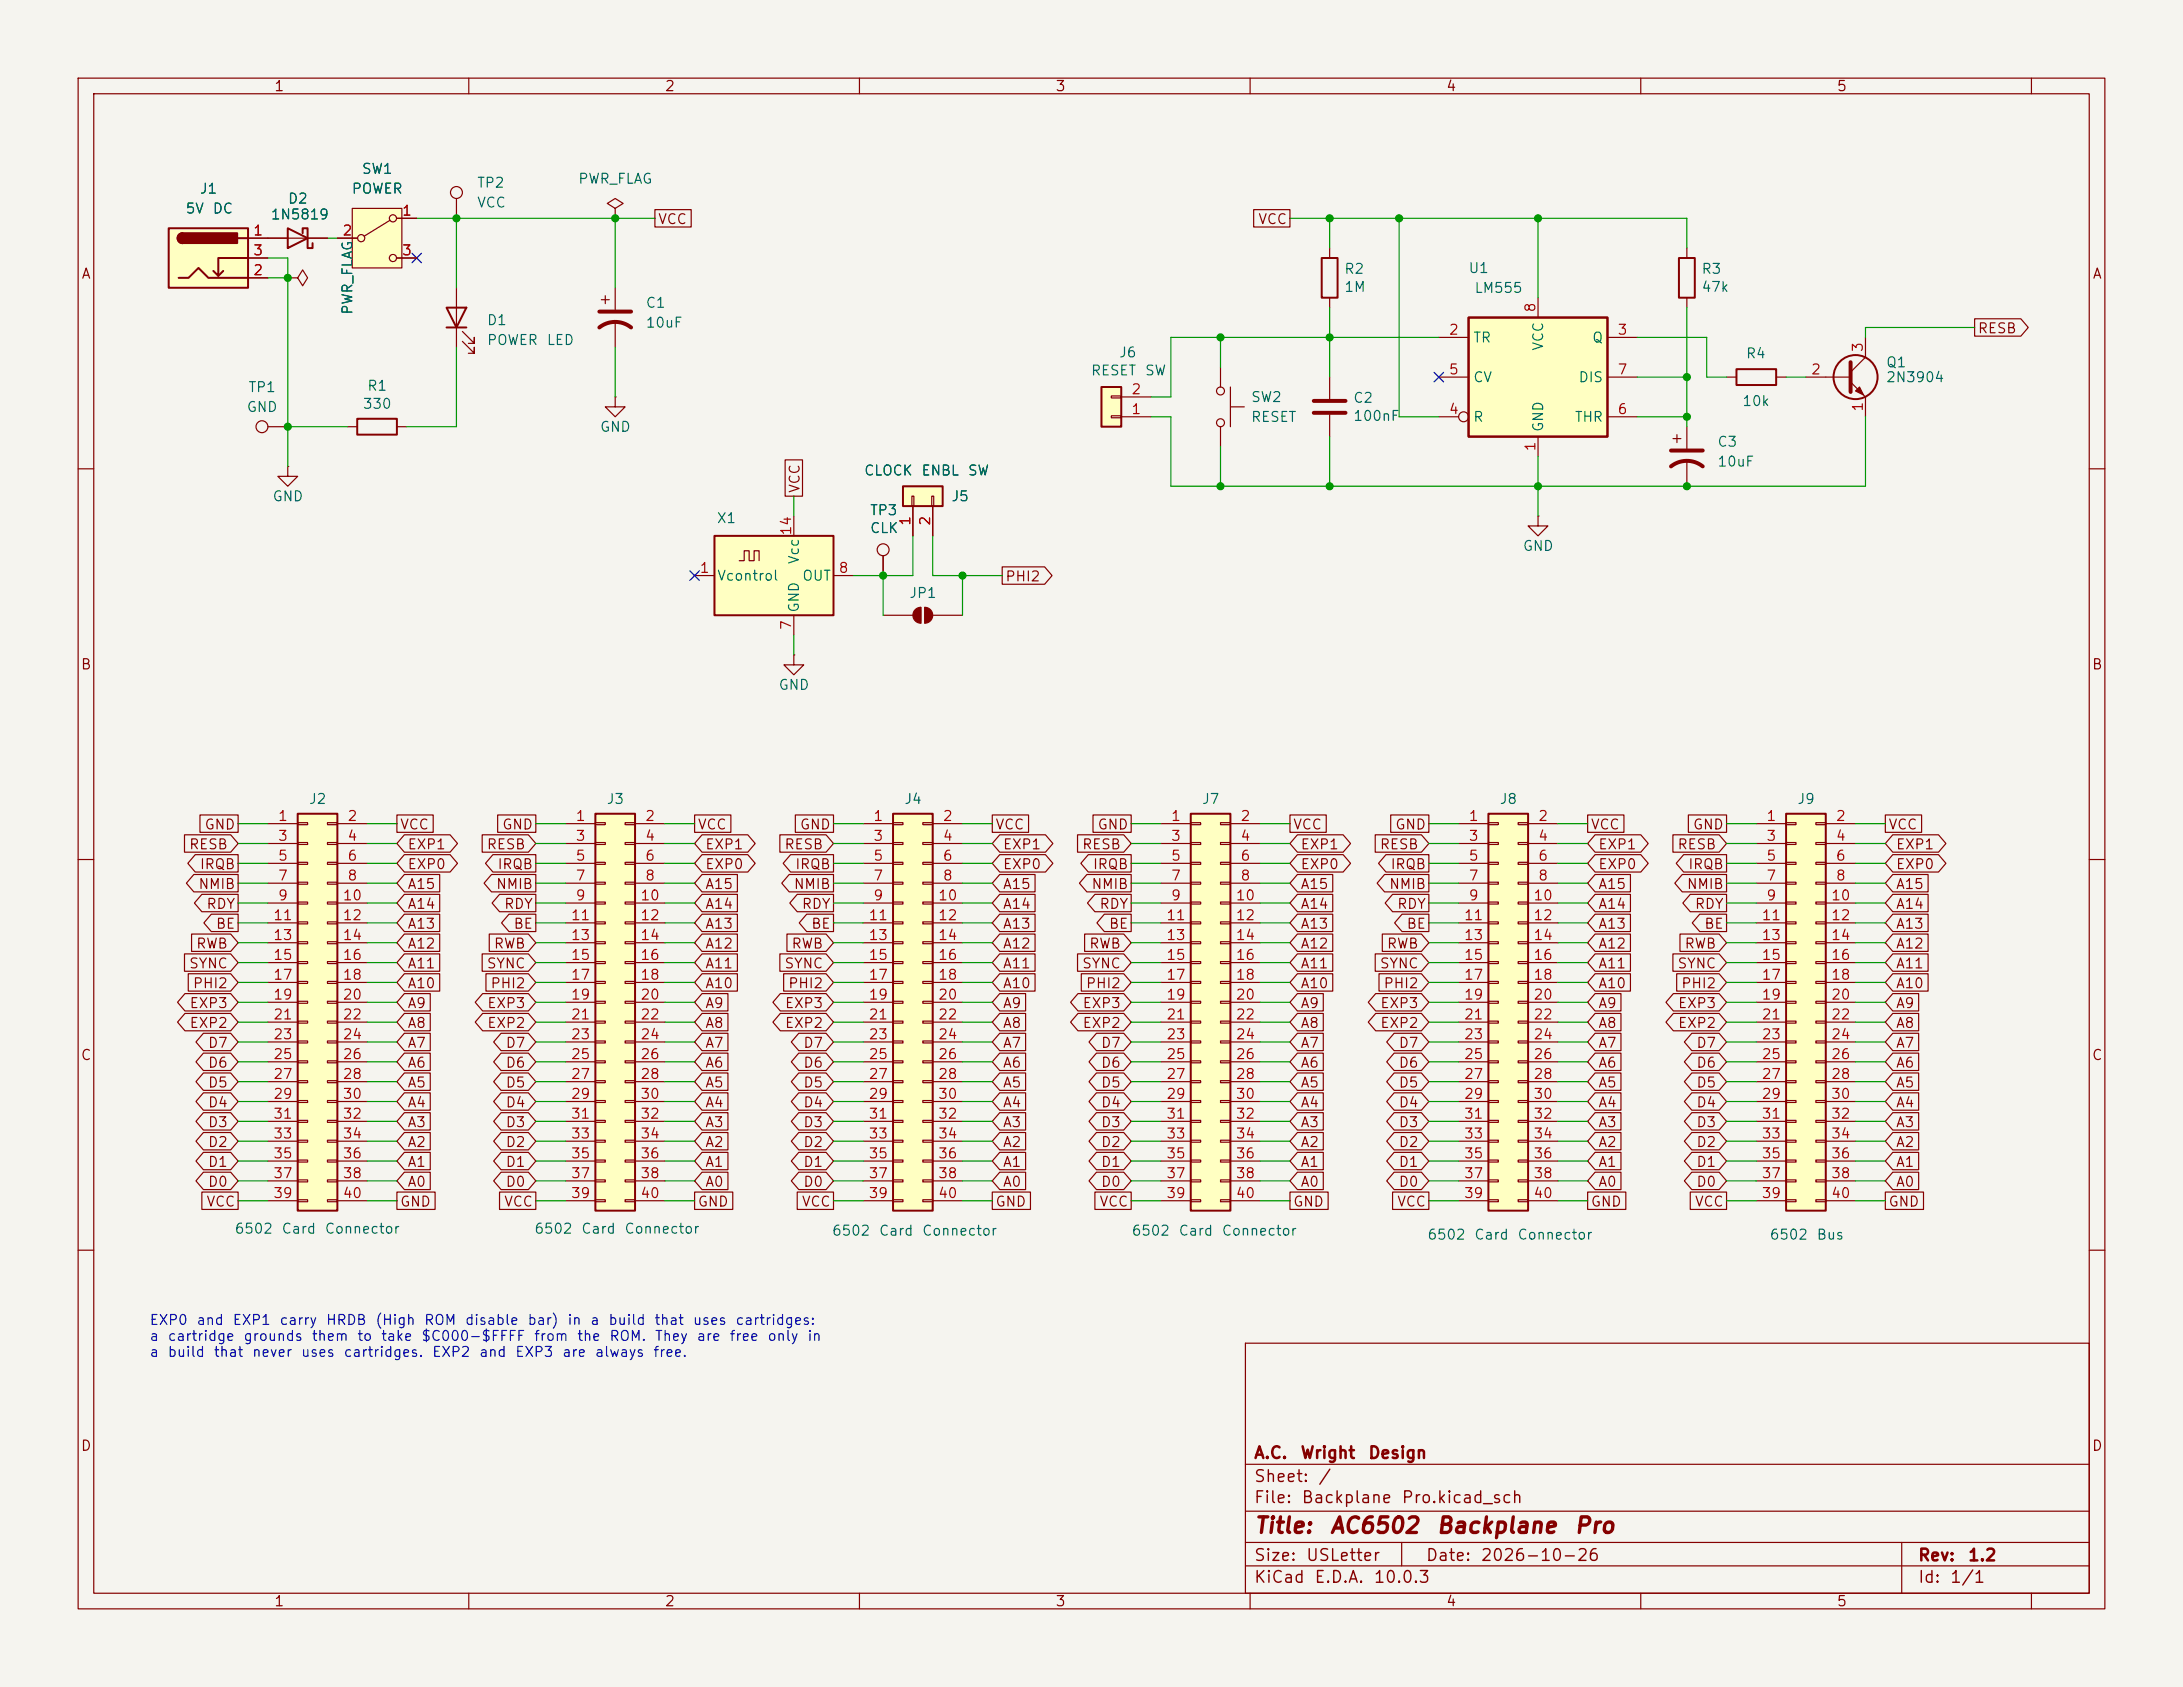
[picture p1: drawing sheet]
<svg xmlns="http://www.w3.org/2000/svg" width="279mm" height="216mm" viewBox="0 0 279 216" stroke-linecap="round" stroke-linejoin="round" font-family="sans-serif">
<defs><g id="words">
<g font-size="2" fill="#840000">
<text x="160.4" y="196.7">Title:</text>
<text x="170.1" y="196.7">AC6502</text>
<text x="183.7" y="196.7">Backplane</text>
<text x="201.4" y="196.7">Pro</text>
</g>
<g font-size="1.5" fill="#840000">
<text x="160.4" y="190">Sheet:</text>
<text x="160.4" y="187">A.C.</text>
<text x="166.4" y="187">Wright</text>
<text x="168.6" y="190">/</text>
<text x="175" y="187">Design</text>
<text x="160.4" y="192.7">File:</text>
<text x="166.5" y="192.7">Backplane</text>
<text x="179.3" y="192.7">Pro.kicad_sch</text>
<text x="160.4" y="202.9">KiCad</text>
<text x="160.4" y="200.1">Size:</text>
<text x="167.1" y="200.1">USLetter</text>
<text x="168.1" y="202.9">E.D.A.</text>
<text x="175.7" y="202.9">10.0.3</text>
<text x="182.4" y="200.1">Date:</text>
<text x="189.4" y="200.1">2026-10-26</text>
<text x="245.4" y="200.1">Rev:</text>
<text x="245.4" y="202.9">Id:</text>
<text x="249.5" y="202.9">1/1</text>
<text x="251.8" y="200.1">1.2</text>
</g>
<g font-size="1.3" fill="#840000">
<text x="35" y="12">1</text>
<text x="85" y="12">2</text>
<text x="135" y="12">3</text>
<text x="185" y="12">4</text>
<text x="235" y="12">5</text>
<text x="84.1" y="29">VCC</text>
<text x="161" y="29">VCC</text>
<text x="10.3" y="36">A</text>
<text x="267.7" y="36">A</text>
<text x="253" y="43">RESB</text>
<text x="102.7" y="63.2" transform="rotate(-90 102.7 63.2)">VCC</text>
<text x="128.6" y="74.7">PHI2</text>
<text x="10.3" y="86">B</text>
<text x="267.7" y="86">B</text>
<text x="26.1" y="106.5">GND</text>
<text x="51.1" y="106.5">VCC</text>
<text x="64.2" y="106.5">GND</text>
<text x="89.2" y="106.5">VCC</text>
<text x="102.3" y="106.5">GND</text>
<text x="127.3" y="106.5">VCC</text>
<text x="140.4" y="106.5">GND</text>
<text x="165.4" y="106.5">VCC</text>
<text x="178.5" y="106.5">GND</text>
<text x="203.5" y="106.5">VCC</text>
<text x="216.6" y="106.5">GND</text>
<text x="241.6" y="106.5">VCC</text>
<text x="24.1" y="109">RESB</text>
<text x="25.5" y="111.6">IRQB</text>
<text x="52.1" y="109">EXP1</text>
<text x="52.1" y="111.6">EXP0</text>
<text x="62.2" y="109">RESB</text>
<text x="63.6" y="111.6">IRQB</text>
<text x="90.2" y="109">EXP1</text>
<text x="90.2" y="111.6">EXP0</text>
<text x="100.3" y="109">RESB</text>
<text x="101.7" y="111.6">IRQB</text>
<text x="128.3" y="111.6">EXP0</text>
<text x="128.3" y="109">EXP1</text>
<text x="138.4" y="109">RESB</text>
<text x="139.8" y="111.6">IRQB</text>
<text x="166.4" y="111.6">EXP0</text>
<text x="166.4" y="109">EXP1</text>
<text x="176.5" y="109">RESB</text>
<text x="177.9" y="111.6">IRQB</text>
<text x="204.5" y="111.6">EXP0</text>
<text x="204.5" y="109">EXP1</text>
<text x="214.6" y="109">RESB</text>
<text x="216" y="111.6">IRQB</text>
<text x="242.6" y="111.6">EXP0</text>
<text x="242.6" y="109">EXP1</text>
<text x="25.3" y="114.1">NMIB</text>
<text x="26.3" y="116.6">RDY</text>
<text x="27.5" y="119.2">BE</text>
<text x="52.1" y="114.1">A15</text>
<text x="52.1" y="116.6">A14</text>
<text x="52.1" y="119.2">A13</text>
<text x="63.4" y="114.1">NMIB</text>
<text x="64.4" y="116.6">RDY</text>
<text x="65.6" y="119.2">BE</text>
<text x="90.2" y="119.2">A13</text>
<text x="90.2" y="116.6">A14</text>
<text x="90.2" y="114.1">A15</text>
<text x="101.5" y="114.1">NMIB</text>
<text x="102.5" y="116.6">RDY</text>
<text x="103.7" y="119.2">BE</text>
<text x="128.3" y="114.1">A15</text>
<text x="128.3" y="119.2">A13</text>
<text x="128.3" y="116.6">A14</text>
<text x="139.6" y="114.1">NMIB</text>
<text x="140.6" y="116.6">RDY</text>
<text x="141.8" y="119.2">BE</text>
<text x="166.4" y="119.2">A13</text>
<text x="166.4" y="116.6">A14</text>
<text x="166.4" y="114.1">A15</text>
<text x="177.7" y="114.1">NMIB</text>
<text x="178.7" y="116.6">RDY</text>
<text x="179.9" y="119.2">BE</text>
<text x="204.5" y="114.1">A15</text>
<text x="204.5" y="116.6">A14</text>
<text x="204.5" y="119.2">A13</text>
<text x="215.8" y="114.1">NMIB</text>
<text x="216.8" y="116.6">RDY</text>
<text x="218" y="119.2">BE</text>
<text x="242.6" y="114.1">A15</text>
<text x="242.6" y="119.2">A13</text>
<text x="242.6" y="116.6">A14</text>
<text x="24.1" y="124.3">SYNC</text>
<text x="25" y="121.7">RWB</text>
<text x="52.1" y="121.7">A12</text>
<text x="52.1" y="124.3">A11</text>
<text x="62.2" y="124.3">SYNC</text>
<text x="63.1" y="121.7">RWB</text>
<text x="90.2" y="124.3">A11</text>
<text x="90.2" y="121.7">A12</text>
<text x="100.3" y="124.3">SYNC</text>
<text x="101.2" y="121.7">RWB</text>
<text x="128.3" y="121.7">A12</text>
<text x="128.3" y="124.3">A11</text>
<text x="138.4" y="124.3">SYNC</text>
<text x="139.3" y="121.7">RWB</text>
<text x="166.4" y="124.3">A11</text>
<text x="166.4" y="121.7">A12</text>
<text x="176.5" y="124.3">SYNC</text>
<text x="177.4" y="121.7">RWB</text>
<text x="204.5" y="124.3">A11</text>
<text x="204.5" y="121.7">A12</text>
<text x="214.6" y="124.3">SYNC</text>
<text x="215.5" y="121.7">RWB</text>
<text x="242.6" y="124.3">A11</text>
<text x="242.6" y="121.7">A12</text>
<text x="24.2" y="129.3">EXP3</text>
<text x="24.2" y="131.9">EXP2</text>
<text x="24.6" y="126.8">PHI2</text>
<text x="52.1" y="126.8">A10</text>
<text x="52.1" y="129.3">A9</text>
<text x="52.1" y="131.9">A8</text>
<text x="62.3" y="129.3">EXP3</text>
<text x="62.3" y="131.9">EXP2</text>
<text x="62.7" y="126.8">PHI2</text>
<text x="90.2" y="129.3">A9</text>
<text x="90.2" y="131.9">A8</text>
<text x="90.2" y="126.8">A10</text>
<text x="100.4" y="129.3">EXP3</text>
<text x="100.4" y="131.9">EXP2</text>
<text x="100.8" y="126.8">PHI2</text>
<text x="128.3" y="131.9">A8</text>
<text x="128.3" y="129.3">A9</text>
<text x="128.3" y="126.8">A10</text>
<text x="138.5" y="131.9">EXP2</text>
<text x="138.5" y="129.3">EXP3</text>
<text x="138.9" y="126.8">PHI2</text>
<text x="166.4" y="131.9">A8</text>
<text x="166.4" y="129.3">A9</text>
<text x="166.4" y="126.8">A10</text>
<text x="176.6" y="131.9">EXP2</text>
<text x="176.6" y="129.3">EXP3</text>
<text x="177" y="126.8">PHI2</text>
<text x="204.5" y="131.9">A8</text>
<text x="204.5" y="129.3">A9</text>
<text x="204.5" y="126.8">A10</text>
<text x="214.7" y="129.3">EXP3</text>
<text x="214.7" y="131.9">EXP2</text>
<text x="215.1" y="126.8">PHI2</text>
<text x="242.6" y="131.9">A8</text>
<text x="242.6" y="129.3">A9</text>
<text x="242.6" y="126.8">A10</text>
<text x="10.3" y="136">C</text>
<text x="26.5" y="134.4">D7</text>
<text x="26.5" y="137">D6</text>
<text x="52.1" y="134.4">A7</text>
<text x="52.1" y="137">A6</text>
<text x="64.6" y="134.4">D7</text>
<text x="64.6" y="137">D6</text>
<text x="90.2" y="134.4">A7</text>
<text x="90.2" y="137">A6</text>
<text x="102.7" y="134.4">D7</text>
<text x="102.7" y="137">D6</text>
<text x="128.3" y="137">A6</text>
<text x="128.3" y="134.4">A7</text>
<text x="140.8" y="137">D6</text>
<text x="140.8" y="134.4">D7</text>
<text x="166.4" y="137">A6</text>
<text x="166.4" y="134.4">A7</text>
<text x="178.9" y="137">D6</text>
<text x="178.9" y="134.4">D7</text>
<text x="204.5" y="137">A6</text>
<text x="204.5" y="134.4">A7</text>
<text x="217" y="134.4">D7</text>
<text x="217" y="137">D6</text>
<text x="242.6" y="137">A6</text>
<text x="242.6" y="134.4">A7</text>
<text x="267.7" y="136">C</text>
<text x="26.5" y="139.5">D5</text>
<text x="26.5" y="142">D4</text>
<text x="52.1" y="139.5">A5</text>
<text x="52.1" y="142">A4</text>
<text x="64.6" y="139.5">D5</text>
<text x="64.6" y="142">D4</text>
<text x="90.2" y="139.5">A5</text>
<text x="90.2" y="142">A4</text>
<text x="102.7" y="139.5">D5</text>
<text x="102.7" y="142">D4</text>
<text x="128.3" y="142">A4</text>
<text x="128.3" y="139.5">A5</text>
<text x="140.8" y="142">D4</text>
<text x="140.8" y="139.5">D5</text>
<text x="166.4" y="142">A4</text>
<text x="166.4" y="139.5">A5</text>
<text x="178.9" y="142">D4</text>
<text x="178.9" y="139.5">D5</text>
<text x="204.5" y="142">A4</text>
<text x="204.5" y="139.5">A5</text>
<text x="217" y="139.5">D5</text>
<text x="217" y="142">D4</text>
<text x="242.6" y="142">A4</text>
<text x="242.6" y="139.5">A5</text>
<text x="26.5" y="144.6">D3</text>
<text x="26.5" y="147.1">D2</text>
<text x="26.5" y="149.7">D1</text>
<text x="52.1" y="144.6">A3</text>
<text x="52.1" y="147.1">A2</text>
<text x="52.1" y="149.7">A1</text>
<text x="64.6" y="144.6">D3</text>
<text x="64.6" y="147.1">D2</text>
<text x="64.6" y="149.7">D1</text>
<text x="90.2" y="144.6">A3</text>
<text x="90.2" y="147.1">A2</text>
<text x="90.2" y="149.7">A1</text>
<text x="102.7" y="149.7">D1</text>
<text x="102.7" y="144.6">D3</text>
<text x="102.7" y="147.1">D2</text>
<text x="128.3" y="144.6">A3</text>
<text x="128.3" y="149.7">A1</text>
<text x="128.3" y="147.1">A2</text>
<text x="140.8" y="144.6">D3</text>
<text x="140.8" y="149.7">D1</text>
<text x="140.8" y="147.1">D2</text>
<text x="166.4" y="149.7">A1</text>
<text x="166.4" y="147.1">A2</text>
<text x="166.4" y="144.6">A3</text>
<text x="178.9" y="144.6">D3</text>
<text x="178.9" y="149.7">D1</text>
<text x="178.9" y="147.1">D2</text>
<text x="204.5" y="149.7">A1</text>
<text x="204.5" y="147.1">A2</text>
<text x="204.5" y="144.6">A3</text>
<text x="217" y="144.6">D3</text>
<text x="217" y="147.1">D2</text>
<text x="217" y="149.7">D1</text>
<text x="242.6" y="149.7">A1</text>
<text x="242.6" y="147.1">A2</text>
<text x="242.6" y="144.6">A3</text>
<text x="26.3" y="154.7">VCC</text>
<text x="26.5" y="152.2">D0</text>
<text x="51.1" y="154.7">GND</text>
<text x="52.1" y="152.2">A0</text>
<text x="64.4" y="154.7">VCC</text>
<text x="64.6" y="152.2">D0</text>
<text x="89.2" y="154.7">GND</text>
<text x="90.2" y="152.2">A0</text>
<text x="102.5" y="154.7">VCC</text>
<text x="102.7" y="152.2">D0</text>
<text x="127.3" y="154.7">GND</text>
<text x="128.3" y="152.2">A0</text>
<text x="140.6" y="154.7">VCC</text>
<text x="140.8" y="152.2">D0</text>
<text x="165.4" y="154.7">GND</text>
<text x="166.4" y="152.2">A0</text>
<text x="178.7" y="154.7">VCC</text>
<text x="178.9" y="152.2">D0</text>
<text x="203.5" y="154.7">GND</text>
<text x="204.5" y="152.2">A0</text>
<text x="216.8" y="154.7">VCC</text>
<text x="217" y="152.2">D0</text>
<text x="241.6" y="154.7">GND</text>
<text x="242.6" y="152.2">A0</text>
<text x="10.3" y="186">D</text>
<text x="267.7" y="186">D</text>
<text x="35" y="205.9">1</text>
<text x="85" y="205.9">2</text>
<text x="135" y="205.9">3</text>
<text x="185" y="205.9">4</text>
<text x="235" y="205.9">5</text>
</g>
<g font-size="1.3" fill="#006464">
<text x="46.2" y="22.6">SW1</text>
<text x="73.9" y="23.8">PWR_FLAG</text>
<text x="23.7" y="27.6">5V</text>
<text x="25.5" y="25.1">J1</text>
<text x="27.1" y="27.6">DC</text>
<text x="34.6" y="28.4">1N5819</text>
<text x="36.8" y="26.4">D2</text>
<text x="44.9" y="25.1">POWER</text>
<text x="61" y="24.3">TP2</text>
<text x="61" y="26.9">VCC</text>
<text x="172" y="35.4">R2</text>
<text x="187.9" y="35.3">U1</text>
<text x="217.7" y="35.4">R3</text>
<text x="45.4" y="40.4" transform="rotate(-90 45.4 40.4)">PWR_FLAG</text>
<text x="62.2" y="41.9">D1</text>
<text x="82.6" y="39.7">C1</text>
<text x="172" y="37.7">1M</text>
<text x="188.6" y="37.8">LM555</text>
<text x="217.7" y="37.7">47k</text>
<text x="62.2" y="44.5">POWER</text>
<text x="69.9" y="44.5">LED</text>
<text x="82.6" y="42.2">10uF</text>
<text x="143.1" y="46.1">J6</text>
<text x="188.5" y="44.2">TR</text>
<text x="197.8" y="45" transform="rotate(-90 197.8 45)">VCC</text>
<text x="203.7" y="44.2">Q</text>
<text x="223.4" y="46.2">R4</text>
<text x="241.3" y="47.3">Q1</text>
<text x="31.5" y="53">GND</text>
<text x="31.7" y="50.5">TP1</text>
<text x="46.3" y="52.6">330</text>
<text x="46.9" y="50.3">R1</text>
<text x="139.5" y="48.4">RESET</text>
<text x="146.5" y="48.4">SW</text>
<text x="160" y="51.8">SW2</text>
<text x="173.1" y="51.9">C2</text>
<text x="188.5" y="49.2">CV</text>
<text x="201.9" y="49.2">DIS</text>
<text x="222.9" y="52.3">10k</text>
<text x="241.3" y="49.2">2N3904</text>
<text x="76.7" y="55.6">GND</text>
<text x="160" y="54.3">RESET</text>
<text x="173.1" y="54.2">100nF</text>
<text x="188.5" y="54.3">R</text>
<text x="197.8" y="55.4" transform="rotate(-90 197.8 55.4)">GND</text>
<text x="201.5" y="54.3">THR</text>
<text x="219.7" y="57.5">C3</text>
<text x="34.8" y="64.5">GND</text>
<text x="110.5" y="61.2">CLOCK</text>
<text x="117.8" y="61.2">ENBL</text>
<text x="121.7" y="64.5">J5</text>
<text x="123.8" y="61.2">SW</text>
<text x="219.7" y="60">10uF</text>
<text x="91.7" y="67.3">X1</text>
<text x="111.3" y="66.2">TP3</text>
<text x="111.3" y="68.5">CLK</text>
<text x="194.8" y="70.8">GND</text>
<text x="91.7" y="74.6">Vcontrol</text>
<text x="102.6" y="72.3" transform="rotate(-90 102.6 72.3)">Vcc</text>
<text x="102.6" y="74.6">OUT</text>
<text x="116.3" y="76.8">JP1</text>
<text x="102.6" y="78.5" transform="rotate(-90 102.6 78.5)">GND</text>
<text x="99.6" y="88.6">GND</text>
<text x="39.4" y="103.2">J2</text>
<text x="77.5" y="103.2">J3</text>
<text x="115.6" y="103.2">J4</text>
<text x="153.7" y="103.2">J7</text>
<text x="191.8" y="103.2">J8</text>
<text x="229.9" y="103.2">J9</text>
<text x="29.9" y="158.2">6502</text>
<text x="36" y="158.2">Card</text>
<text x="41.5" y="158.2">Connector</text>
<text x="68.3" y="158.2">6502</text>
<text x="74.3" y="158.2">Card</text>
<text x="79.8" y="158.2">Connector</text>
<text x="106.4" y="158.5">6502</text>
<text x="112.4" y="158.5">Card</text>
<text x="117.9" y="158.5">Connector</text>
<text x="144.8" y="158.5">6502</text>
<text x="150.8" y="158.5">Card</text>
<text x="156.3" y="158.5">Connector</text>
<text x="182.6" y="159">6502</text>
<text x="188.6" y="159">Card</text>
<text x="194.1" y="159">Connector</text>
<text x="226.4" y="159">6502</text>
<text x="232.4" y="159">Bus</text>
</g>
<g font-size="1.3" fill="#a90000">
<text x="51.4" y="27.9">1</text>
<text x="32.3" y="30.5">1</text>
<text x="32.3" y="35.5">2</text>
<text x="32.3" y="33">3</text>
<text x="43.7" y="30.5">2</text>
<text x="51.4" y="33">3</text>
<text x="196.8" y="40.1" transform="rotate(-90 196.8 40.1)">8</text>
<text x="185.3" y="43.2">2</text>
<text x="206.9" y="43.2">3</text>
<text x="238.7" y="45.2" transform="rotate(-90 238.7 45.2)">3</text>
<text x="144.7" y="53.3">1</text>
<text x="144.7" y="50.8">2</text>
<text x="185.3" y="53.3">4</text>
<text x="185.3" y="48.2">5</text>
<text x="206.9" y="53.3">6</text>
<text x="206.9" y="48.2">7</text>
<text x="231.7" y="48.2">2</text>
<text x="238.7" y="52.8" transform="rotate(-90 238.7 52.8)">1</text>
<text x="196.8" y="57.9" transform="rotate(-90 196.8 57.9)">1</text>
<text x="101.6" y="68.6" transform="rotate(-90 101.6 68.6)">14</text>
<text x="116.8" y="67.4" transform="rotate(-90 116.8 67.4)">1</text>
<text x="119.4" y="67.4" transform="rotate(-90 119.4 67.4)">2</text>
<text x="89.5" y="73.6">1</text>
<text x="107.2" y="73.6">8</text>
<text x="101.6" y="80.7" transform="rotate(-90 101.6 80.7)">7</text>
<text x="35.5" y="105.4">1</text>
<text x="35.5" y="107.9">3</text>
<text x="44.4" y="105.4">2</text>
<text x="44.4" y="107.9">4</text>
<text x="73.6" y="105.4">1</text>
<text x="73.6" y="107.9">3</text>
<text x="82.5" y="105.4">2</text>
<text x="82.5" y="107.9">4</text>
<text x="111.7" y="105.4">1</text>
<text x="111.7" y="107.9">3</text>
<text x="120.6" y="105.4">2</text>
<text x="120.6" y="107.9">4</text>
<text x="149.8" y="105.4">1</text>
<text x="149.8" y="107.9">3</text>
<text x="158.7" y="105.4">2</text>
<text x="158.7" y="107.9">4</text>
<text x="187.9" y="105.4">1</text>
<text x="187.9" y="107.9">3</text>
<text x="196.8" y="105.4">2</text>
<text x="196.8" y="107.9">4</text>
<text x="226" y="105.4">1</text>
<text x="226" y="107.9">3</text>
<text x="234.9" y="105.4">2</text>
<text x="234.9" y="107.9">4</text>
<text x="35.5" y="110.5">5</text>
<text x="35.5" y="113">7</text>
<text x="44.4" y="110.5">6</text>
<text x="44.4" y="113">8</text>
<text x="73.6" y="110.5">5</text>
<text x="73.6" y="113">7</text>
<text x="82.5" y="110.5">6</text>
<text x="82.5" y="113">8</text>
<text x="111.7" y="110.5">5</text>
<text x="111.7" y="113">7</text>
<text x="120.6" y="110.5">6</text>
<text x="120.6" y="113">8</text>
<text x="149.8" y="110.5">5</text>
<text x="149.8" y="113">7</text>
<text x="158.7" y="110.5">6</text>
<text x="158.7" y="113">8</text>
<text x="187.9" y="110.5">5</text>
<text x="187.9" y="113">7</text>
<text x="196.8" y="110.5">6</text>
<text x="196.8" y="113">8</text>
<text x="226" y="110.5">5</text>
<text x="226" y="113">7</text>
<text x="234.9" y="110.5">6</text>
<text x="234.9" y="113">8</text>
<text x="34.9" y="118.1">11</text>
<text x="35.5" y="115.5">9</text>
<text x="43.8" y="115.5">10</text>
<text x="43.8" y="118.1">12</text>
<text x="73" y="118.1">11</text>
<text x="73.6" y="115.5">9</text>
<text x="81.9" y="115.5">10</text>
<text x="81.9" y="118.1">12</text>
<text x="111.1" y="118.1">11</text>
<text x="111.7" y="115.5">9</text>
<text x="120" y="115.5">10</text>
<text x="120" y="118.1">12</text>
<text x="149.2" y="118.1">11</text>
<text x="149.8" y="115.5">9</text>
<text x="158.1" y="115.5">10</text>
<text x="158.1" y="118.1">12</text>
<text x="187.3" y="118.1">11</text>
<text x="187.9" y="115.5">9</text>
<text x="196.2" y="115.5">10</text>
<text x="196.2" y="118.1">12</text>
<text x="225.4" y="118.1">11</text>
<text x="226" y="115.5">9</text>
<text x="234.3" y="115.5">10</text>
<text x="234.3" y="118.1">12</text>
<text x="34.9" y="120.6">13</text>
<text x="34.9" y="123.2">15</text>
<text x="34.9" y="125.7">17</text>
<text x="43.8" y="120.6">14</text>
<text x="43.8" y="123.2">16</text>
<text x="43.8" y="125.7">18</text>
<text x="73" y="120.6">13</text>
<text x="73" y="123.2">15</text>
<text x="73" y="125.7">17</text>
<text x="81.9" y="120.6">14</text>
<text x="81.9" y="123.2">16</text>
<text x="81.9" y="125.7">18</text>
<text x="111.1" y="120.6">13</text>
<text x="111.1" y="123.2">15</text>
<text x="111.1" y="125.7">17</text>
<text x="120" y="120.6">14</text>
<text x="120" y="123.2">16</text>
<text x="120" y="125.7">18</text>
<text x="149.2" y="120.6">13</text>
<text x="149.2" y="123.2">15</text>
<text x="149.2" y="125.7">17</text>
<text x="158.1" y="120.6">14</text>
<text x="158.1" y="123.2">16</text>
<text x="158.1" y="125.7">18</text>
<text x="187.3" y="120.6">13</text>
<text x="187.3" y="123.2">15</text>
<text x="187.3" y="125.7">17</text>
<text x="196.2" y="120.6">14</text>
<text x="196.2" y="123.2">16</text>
<text x="196.2" y="125.7">18</text>
<text x="225.4" y="120.6">13</text>
<text x="225.4" y="123.2">15</text>
<text x="225.4" y="125.7">17</text>
<text x="234.3" y="120.6">14</text>
<text x="234.3" y="123.2">16</text>
<text x="234.3" y="125.7">18</text>
<text x="34.9" y="128.2">19</text>
<text x="34.9" y="130.8">21</text>
<text x="43.8" y="128.2">20</text>
<text x="43.8" y="130.8">22</text>
<text x="73" y="128.2">19</text>
<text x="73" y="130.8">21</text>
<text x="81.9" y="128.2">20</text>
<text x="81.9" y="130.8">22</text>
<text x="111.1" y="128.2">19</text>
<text x="111.1" y="130.8">21</text>
<text x="120" y="128.2">20</text>
<text x="120" y="130.8">22</text>
<text x="149.2" y="128.2">19</text>
<text x="149.2" y="130.8">21</text>
<text x="158.1" y="128.2">20</text>
<text x="158.1" y="130.8">22</text>
<text x="187.3" y="128.2">19</text>
<text x="187.3" y="130.8">21</text>
<text x="196.2" y="128.2">20</text>
<text x="196.2" y="130.8">22</text>
<text x="225.4" y="128.2">19</text>
<text x="225.4" y="130.8">21</text>
<text x="234.3" y="128.2">20</text>
<text x="234.3" y="130.8">22</text>
<text x="34.9" y="133.3">23</text>
<text x="34.9" y="135.9">25</text>
<text x="43.8" y="133.3">24</text>
<text x="43.8" y="135.9">26</text>
<text x="73" y="133.3">23</text>
<text x="73" y="135.9">25</text>
<text x="81.9" y="133.3">24</text>
<text x="81.9" y="135.9">26</text>
<text x="111.1" y="133.3">23</text>
<text x="111.1" y="135.9">25</text>
<text x="120" y="133.3">24</text>
<text x="120" y="135.9">26</text>
<text x="149.2" y="133.3">23</text>
<text x="149.2" y="135.9">25</text>
<text x="158.1" y="133.3">24</text>
<text x="158.1" y="135.9">26</text>
<text x="187.3" y="133.3">23</text>
<text x="187.3" y="135.9">25</text>
<text x="196.2" y="133.3">24</text>
<text x="196.2" y="135.9">26</text>
<text x="225.4" y="133.3">23</text>
<text x="225.4" y="135.9">25</text>
<text x="234.3" y="133.3">24</text>
<text x="234.3" y="135.9">26</text>
<text x="34.9" y="138.4">27</text>
<text x="34.9" y="140.9">29</text>
<text x="34.9" y="143.5">31</text>
<text x="43.8" y="138.4">28</text>
<text x="43.8" y="140.9">30</text>
<text x="43.8" y="143.5">32</text>
<text x="73" y="138.4">27</text>
<text x="73" y="140.9">29</text>
<text x="73" y="143.5">31</text>
<text x="81.9" y="138.4">28</text>
<text x="81.9" y="140.9">30</text>
<text x="81.9" y="143.5">32</text>
<text x="111.1" y="138.4">27</text>
<text x="111.1" y="140.9">29</text>
<text x="111.1" y="143.5">31</text>
<text x="120" y="138.4">28</text>
<text x="120" y="140.9">30</text>
<text x="120" y="143.5">32</text>
<text x="149.2" y="138.4">27</text>
<text x="149.2" y="140.9">29</text>
<text x="149.2" y="143.5">31</text>
<text x="158.1" y="138.4">28</text>
<text x="158.1" y="140.9">30</text>
<text x="158.1" y="143.5">32</text>
<text x="187.3" y="138.4">27</text>
<text x="187.3" y="140.9">29</text>
<text x="187.3" y="143.5">31</text>
<text x="196.2" y="138.4">28</text>
<text x="196.2" y="140.9">30</text>
<text x="196.2" y="143.5">32</text>
<text x="225.4" y="138.4">27</text>
<text x="225.4" y="140.9">29</text>
<text x="225.4" y="143.5">31</text>
<text x="234.3" y="138.4">28</text>
<text x="234.3" y="140.9">30</text>
<text x="234.3" y="143.5">32</text>
<text x="34.9" y="146">33</text>
<text x="34.9" y="148.6">35</text>
<text x="43.8" y="146">34</text>
<text x="43.8" y="148.6">36</text>
<text x="73" y="146">33</text>
<text x="73" y="148.6">35</text>
<text x="81.9" y="146">34</text>
<text x="81.9" y="148.6">36</text>
<text x="111.1" y="146">33</text>
<text x="111.1" y="148.6">35</text>
<text x="120" y="146">34</text>
<text x="120" y="148.6">36</text>
<text x="149.2" y="146">33</text>
<text x="149.2" y="148.6">35</text>
<text x="158.1" y="146">34</text>
<text x="158.1" y="148.6">36</text>
<text x="187.3" y="146">33</text>
<text x="187.3" y="148.6">35</text>
<text x="196.2" y="146">34</text>
<text x="196.2" y="148.6">36</text>
<text x="225.4" y="146">33</text>
<text x="225.4" y="148.6">35</text>
<text x="234.3" y="146">34</text>
<text x="234.3" y="148.6">36</text>
<text x="34.9" y="151.1">37</text>
<text x="34.9" y="153.6">39</text>
<text x="43.8" y="151.1">38</text>
<text x="43.8" y="153.6">40</text>
<text x="73" y="151.1">37</text>
<text x="73" y="153.6">39</text>
<text x="81.9" y="151.1">38</text>
<text x="81.9" y="153.6">40</text>
<text x="111.1" y="151.1">37</text>
<text x="111.1" y="153.6">39</text>
<text x="120" y="151.1">38</text>
<text x="120" y="153.6">40</text>
<text x="149.2" y="151.1">37</text>
<text x="149.2" y="153.6">39</text>
<text x="158.1" y="151.1">38</text>
<text x="158.1" y="153.6">40</text>
<text x="187.3" y="151.1">37</text>
<text x="187.3" y="153.6">39</text>
<text x="196.2" y="151.1">38</text>
<text x="196.2" y="153.6">40</text>
<text x="225.4" y="151.1">37</text>
<text x="225.4" y="153.6">39</text>
<text x="234.3" y="151.1">38</text>
<text x="234.3" y="153.6">40</text>
</g>
<g font-size="1.3" fill="#0000c2">
<text x="19" y="169.9">EXP0</text>
<text x="19" y="171.9">a</text>
<text x="19" y="174">a</text>
<text x="21.4" y="171.9">cartridge</text>
<text x="21.4" y="174">build</text>
<text x="25.1" y="169.9">and</text>
<text x="27.3" y="174">that</text>
<text x="29.7" y="169.9">EXP1</text>
<text x="31.1" y="171.9">grounds</text>
<text x="32.2" y="174">never</text>
<text x="35.7" y="169.9">carry</text>
<text x="38.4" y="174">uses</text>
<text x="39.8" y="171.9">them</text>
<text x="41.6" y="169.9">HRDB</text>
<text x="43.9" y="174">cartridges.</text>
<text x="45.6" y="171.9">to</text>
<text x="47.9" y="169.9">(High</text>
<text x="48.7" y="171.9">take</text>
<text x="53.8" y="171.9">$C000-$FFFF</text>
<text x="54.2" y="169.9">ROM</text>
<text x="55.2" y="174">EXP2</text>
<text x="59.4" y="169.9">disable</text>
<text x="61.2" y="174">and</text>
<text x="65.9" y="174">EXP3</text>
<text x="67.4" y="169.9">bar)</text>
<text x="68.2" y="171.9">from</text>
<text x="71.9" y="174">are</text>
<text x="72.5" y="169.9">in</text>
<text x="73.8" y="171.9">the</text>
<text x="75.4" y="169.9">a</text>
<text x="76.1" y="174">always</text>
<text x="77.8" y="169.9">build</text>
<text x="77.9" y="171.9">ROM.</text>
<text x="83.5" y="174">free.</text>
<text x="83.7" y="169.9">that</text>
<text x="83.7" y="171.9">They</text>
<text x="88.6" y="169.9">uses</text>
<text x="89.1" y="171.9">are</text>
<text x="93.3" y="171.9">free</text>
<text x="94" y="169.9">cartridges:</text>
<text x="98.1" y="171.9">only</text>
<text x="103.2" y="171.9">in</text>
</g>
</g></defs>
<path d="M0 0h279.4v215.9h-279.4z" fill="#f5f4ef" stroke="#f5f4ef" stroke-width=".13"/>
<g fill="none" stroke="#840000" stroke-width=".15">
<path d="M10 10h259.4v195.9h-259.4zM12 12h255.4v191.9h-255.4zM60 10v2M110 10v2M160 10v2M210 10v2M260 10v2M44.4 54.6h1.3M50.8 54.6h1.3M10 60h2M196.8 66v1.3h1.3l-1.3 1.3-1.2-1.3h1.2M196.8 66h.1"/>
<path d="M267.4 60h2M10 110h2M267.4 110h2M10 160h2M159.4 171.9h108v32h-108zM267.4 160h2M159.4 197.4h108M159.4 193.4h108M159.4 187.4h108M179.4 197.4v3M243.4 197.4v6.5M60 203.9v2"/>
<path d="M110 203.9v2M159.4 200.4h108M160 203.9v2M210 203.9v2M260 203.9v2"/>
</g>
<path d="M45.7 53.6h5.1v2h-5.1z" fill="none" stroke="#840000" stroke-width=".25"/>
<path d="M114.3 104.1h5.1v50.8h-5.1z" fill="#ffffc2"/>
<path d="M114.3 104.1h5.1v50.8h-5.1z" fill="none" stroke="#840000" stroke-width=".25"/>
<g fill="none" stroke="#840000" stroke-width=".15">
<path d="M110.5 105.4h3.8M110.5 108h3.8M110.5 110.5h3.8M110.5 113h3.8M110.5 115.6h3.8M110.5 118.1h3.8M114.3 105.3h1.3v.2h-1.3zM114.3 107.8h1.3v.3h-1.3zM114.3 110.4h1.3v.2h-1.3zM114.3 112.9h1.3v.3h-1.3zM114.3 115.4h1.3v.3h-1.3zM114.3 118h1.3v.2h-1.3z"/>
<path d="M118.1 105.3h1.3v.2h-1.3zM118.1 107.8h1.3v.3h-1.3zM118.1 110.4h1.3v.2h-1.3zM118.1 112.9h1.3v.3h-1.3zM118.1 115.4h1.3v.3h-1.3zM118.1 118h1.3v.2h-1.3zM119.4 105.4h3.8M119.4 108h3.8M119.4 110.5h3.8M119.4 113h3.8M119.4 115.6h3.8M119.4 118.1h3.8"/>
<path d="M110.5 120.7h3.8M110.5 123.2h3.8M110.5 125.7h3.8M110.5 128.3h3.8M110.5 130.8h3.8M110.5 133.4h3.8M110.5 135.9h3.8M110.5 138.4h3.8M114.3 120.5h1.3v.3h-1.3zM114.3 123.1h1.3v.2h-1.3zM114.3 125.6h1.3v.3h-1.3zM114.3 128.1h1.3v.3h-1.3z"/>
<path d="M114.3 130.7h1.3v.2h-1.3zM114.3 133.2h1.3v.3h-1.3zM114.3 135.8h1.3v.2h-1.3zM114.3 138.3h1.3v.3h-1.3zM118.1 120.5h1.3v.3h-1.3zM118.1 123.1h1.3v.2h-1.3zM118.1 125.6h1.3v.3h-1.3zM118.1 128.1h1.3v.3h-1.3zM118.1 130.7h1.3v.2h-1.3zM118.1 133.2h1.3v.3h-1.3zM118.1 135.8h1.3v.2h-1.3zM118.1 138.3h1.3v.3h-1.3z"/>
<path d="M119.4 120.7h3.8M119.4 123.2h3.8M119.4 125.7h3.8M119.4 128.3h3.8M119.4 130.8h3.8M119.4 133.4h3.8M119.4 135.9h3.8M119.4 138.4h3.8M110.5 141h3.8M110.5 143.5h3.8M110.5 146.1h3.8M110.5 148.6h3.8"/>
<path d="M110.5 151.1h3.8M110.5 153.7h3.8M114.3 140.8h1.3v.3h-1.3zM114.3 143.4h1.3v.2h-1.3zM114.3 145.9h1.3v.3h-1.3zM114.3 148.5h1.3v.2h-1.3zM114.3 151h1.3v.3h-1.3zM114.3 153.5h1.3v.3h-1.3zM118.1 140.8h1.3v.3h-1.3zM118.1 143.4h1.3v.2h-1.3zM118.1 145.9h1.3v.3h-1.3zM118.1 148.5h1.3v.2h-1.3z"/>
<path d="M118.1 151h1.3v.3h-1.3zM118.1 153.5h1.3v.3h-1.3zM119.4 141h3.8M119.4 143.5h3.8M119.4 146.1h3.8M119.4 148.6h3.8M119.4 151.1h3.8M119.4 153.7h3.8"/>
</g>
<path d="M188 40.6h17.7v15.3h-17.7z" fill="#ffffc2"/>
<path d="M188 40.6h17.7v15.3h-17.7z" fill="none" stroke="#840000" stroke-width=".25"/>
<g fill="none" stroke="#840000" stroke-width=".15">
<path d="M196.8 38.1v2.5M184.1 43.2h3.9M184.1 53.3h2.6M184.1 48.3h3.9M196.8 55.9v2.5M205.7 43.2h3.8M205.7 53.3h3.8M205.7 48.3h3.8"/>
<circle cx="187.3" cy="53.3" r=".63"/>
</g>
<path d="M141 49.5h2.5v5.1h-2.5z" fill="#ffffc2"/>
<path d="M169.2 33h2v5.1h-2zM141 49.5h2.5v5.1h-2.5z" fill="none" stroke="#840000" stroke-width=".25"/>
<g fill="none" stroke="#840000" stroke-width=".15">
<path d="M170.2 31.8v1.2M170.2 38.1v1.3M142.2 53.2h1.3v.3h-1.3zM142.2 50.7h1.3v.2h-1.3zM143.5 53.3h3.8M143.5 50.8h3.8M156.2 47v2.5M156.2 54.6v2.6M157.5 52.1h1.8M157.5 49.5v5.1M170.2 48.3v2.8M170.2 53.1v2.8"/>
<path d="M113 71.1v2.6M113 78.7h3.8M117.9 77.7v2.1M118.4 77.7v2.1M119.4 78.7h3.8M101.6 83.8v1.3h1.3l-1.3 1.3-1.3-1.3h1.3M101.6 83.8h.1"/>
<circle cx="156.2" cy="50" r=".51"/>
<circle cx="156.2" cy="54.1" r=".51"/>
<circle cx="113" cy="70.4" r=".76"/>
</g>
<path d="M168.1 51.3h4.1M168.1 52.8h4.1" fill="none" stroke="#840000" stroke-width=".51"/>
<g fill="#840000" stroke="#840000" stroke-width=".15">
<path d="M117.1 78l.4-.2 .4-.1v2.1a1.02 1.02 0 0 1-1-.7 1.02 1.02 0 0 1 .2-1.1z"/>
<path d="M118.4 77.7a1.02 1.02 0 0 1 1 1 1.02 1.02 0 0 1-1 1.1z"/>
</g>
<path d="M91.4 68.6h15.3v10.1h-15.3z" fill="#ffffc2"/>
<path d="M91.4 68.6h15.3v10.1h-15.3z" fill="none" stroke="#840000" stroke-width=".25"/>
<path d="M88.9 73.7h2.5M94.6 71.8h.6v-1.3h.7v1.3h.6v-1.3h.7v1.3M101.6 66v2.6M101.6 78.7v2.6M106.7 73.7h2.5" fill="none" stroke="#840000" stroke-width=".15"/>
<path d="M115.6 62.2h5v2.6h-5z" fill="#ffffc2"/>
<path d="M115.6 62.2h5v2.6h-5z" fill="none" stroke="#840000" stroke-width=".25"/>
<path d="M116.7 63.5h.3v1.3h-.3zM116.8 64.8v3.8M119.3 63.5h.2v1.3h-.2zM119.4 64.8v3.8" fill="none" stroke="#840000" stroke-width=".15"/>
<path d="M228.6 104.1h5.1v50.8h-5.1z" fill="#ffffc2"/>
<path d="M228.6 104.1h5.1v50.8h-5.1z" fill="none" stroke="#840000" stroke-width=".25"/>
<g fill="none" stroke="#840000" stroke-width=".15">
<path d="M224.8 105.4h3.8M224.8 108h3.8M224.8 110.5h3.8M224.8 113h3.8M224.8 115.6h3.8M224.8 118.1h3.8M228.6 105.3h1.3v.2h-1.3zM228.6 107.8h1.3v.3h-1.3zM228.6 110.4h1.3v.2h-1.3zM228.6 112.9h1.3v.3h-1.3zM228.6 115.4h1.3v.3h-1.3zM228.6 118h1.3v.2h-1.3z"/>
<path d="M232.4 105.3h1.3v.2h-1.3zM232.4 107.8h1.3v.3h-1.3zM232.4 110.4h1.3v.2h-1.3zM232.4 112.9h1.3v.3h-1.3zM232.4 115.4h1.3v.3h-1.3zM232.4 118h1.3v.2h-1.3zM233.7 105.4h3.8M233.7 108h3.8M233.7 110.5h3.8M233.7 113h3.8M233.7 115.6h3.8M233.7 118.1h3.8"/>
<path d="M224.8 120.7h3.8M224.8 123.2h3.8M224.8 125.7h3.8M224.8 128.3h3.8M224.8 130.8h3.8M224.8 133.4h3.8M224.8 135.9h3.8M224.8 138.4h3.8M228.6 120.5h1.3v.3h-1.3zM228.6 123.1h1.3v.2h-1.3zM228.6 125.6h1.3v.3h-1.3zM228.6 128.1h1.3v.3h-1.3z"/>
<path d="M228.6 130.7h1.3v.2h-1.3zM228.6 133.2h1.3v.3h-1.3zM228.6 135.8h1.3v.2h-1.3zM228.6 138.3h1.3v.3h-1.3zM232.4 120.5h1.3v.3h-1.3zM232.4 123.1h1.3v.2h-1.3zM232.4 125.6h1.3v.3h-1.3zM232.4 128.1h1.3v.3h-1.3zM232.4 130.7h1.3v.2h-1.3zM232.4 133.2h1.3v.3h-1.3zM232.4 135.8h1.3v.2h-1.3zM232.4 138.3h1.3v.3h-1.3z"/>
<path d="M233.7 120.7h3.8M233.7 123.2h3.8M233.7 125.7h3.8M233.7 128.3h3.8M233.7 130.8h3.8M233.7 133.4h3.8M233.7 135.9h3.8M233.7 138.4h3.8M224.8 141h3.8M224.8 143.5h3.8M224.8 146.1h3.8M224.8 148.6h3.8"/>
<path d="M224.8 151.1h3.8M224.8 153.7h3.8M228.6 140.8h1.3v.3h-1.3zM228.6 143.4h1.3v.2h-1.3zM228.6 145.9h1.3v.3h-1.3zM228.6 148.5h1.3v.2h-1.3zM228.6 151h1.3v.3h-1.3zM228.6 153.5h1.3v.3h-1.3zM232.4 140.8h1.3v.3h-1.3zM232.4 143.4h1.3v.2h-1.3zM232.4 145.9h1.3v.3h-1.3zM232.4 148.5h1.3v.2h-1.3z"/>
<path d="M232.4 151h1.3v.3h-1.3zM232.4 153.5h1.3v.3h-1.3zM233.7 141h3.8M233.7 143.5h3.8M233.7 146.1h3.8M233.7 148.6h3.8M233.7 151.1h3.8M233.7 153.7h3.8"/>
</g>
<path d="M76.2 104.1h5.1v50.8h-5.1z" fill="#ffffc2"/>
<path d="M76.2 104.1h5.1v50.8h-5.1z" fill="none" stroke="#840000" stroke-width=".25"/>
<g fill="none" stroke="#840000" stroke-width=".15">
<path d="M72.4 105.4h3.8M72.4 108h3.8M72.4 110.5h3.8M72.4 113h3.8M72.4 115.6h3.8M72.4 118.1h3.8M76.2 105.3h1.3v.2h-1.3zM76.2 107.8h1.3v.3h-1.3zM76.2 110.4h1.3v.2h-1.3zM76.2 112.9h1.3v.3h-1.3zM76.2 115.4h1.3v.3h-1.3zM76.2 118h1.3v.2h-1.3z"/>
<path d="M80 105.3h1.3v.2h-1.3zM80 107.8h1.3v.3h-1.3zM80 110.4h1.3v.2h-1.3zM80 112.9h1.3v.3h-1.3zM80 115.4h1.3v.3h-1.3zM80 118h1.3v.2h-1.3zM81.3 105.4h3.8M81.3 108h3.8M81.3 110.5h3.8M81.3 113h3.8M81.3 115.6h3.8M81.3 118.1h3.8"/>
<path d="M72.4 120.7h3.8M72.4 123.2h3.8M72.4 125.7h3.8M72.4 128.3h3.8M72.4 130.8h3.8M72.4 133.4h3.8M72.4 135.9h3.8M72.4 138.4h3.8M76.2 120.5h1.3v.3h-1.3zM76.2 123.1h1.3v.2h-1.3zM76.2 125.6h1.3v.3h-1.3zM76.2 128.1h1.3v.3h-1.3z"/>
<path d="M76.2 130.7h1.3v.2h-1.3zM76.2 133.2h1.3v.3h-1.3zM76.2 135.8h1.3v.2h-1.3zM76.2 138.3h1.3v.3h-1.3zM80 120.5h1.3v.3h-1.3zM80 123.1h1.3v.2h-1.3zM80 125.6h1.3v.3h-1.3zM80 128.1h1.3v.3h-1.3zM80 130.7h1.3v.2h-1.3zM80 133.2h1.3v.3h-1.3zM80 135.8h1.3v.2h-1.3zM80 138.3h1.3v.3h-1.3z"/>
<path d="M81.3 120.7h3.8M81.3 123.2h3.8M81.3 125.7h3.8M81.3 128.3h3.8M81.3 130.8h3.8M81.3 133.4h3.8M81.3 135.9h3.8M81.3 138.4h3.8M72.4 141h3.8M72.4 143.5h3.8M72.4 146.1h3.8M72.4 148.6h3.8"/>
<path d="M72.4 151.1h3.8M72.4 153.7h3.8M76.2 140.8h1.3v.3h-1.3zM76.2 143.4h1.3v.2h-1.3zM76.2 145.9h1.3v.3h-1.3zM76.2 148.5h1.3v.2h-1.3zM76.2 151h1.3v.3h-1.3zM76.2 153.5h1.3v.3h-1.3zM80 140.8h1.3v.3h-1.3zM80 143.4h1.3v.2h-1.3zM80 145.9h1.3v.3h-1.3zM80 148.5h1.3v.2h-1.3z"/>
<path d="M80 151h1.3v.3h-1.3zM80 153.5h1.3v.3h-1.3zM81.3 141h3.8M81.3 143.5h3.8M81.3 146.1h3.8M81.3 148.6h3.8M81.3 151.1h3.8M81.3 153.7h3.8"/>
</g>
<path d="M190.5 104.1h5.1v50.8h-5.1z" fill="#ffffc2"/>
<g fill="none" stroke="#840000" stroke-width=".25">
<path d="M214.9 33h2v5.1h-2zM222.2 47.2h5.1v2.1h-5.1zM190.5 104.1h5.1v50.8h-5.1z"/>
<circle cx="237.5" cy="48.3" r="2.82"/>
</g>
<g fill="none" stroke="#840000" stroke-width=".15">
<path d="M215.9 31.8v1.2M215.9 38.1v1.3M36.8 59.7v1.3h1.3l-1.3 1.2-1.2-1.2h1.2M36.8 59.7h.1M214.1 56.1h1M214.6 55.6v1M215.9 54.6v2.8M215.9 58.9v3.3M221 48.3h1.2M227.3 48.3h1.3M231.1 48.3h5.8M236.9 48.9l1.9 1.9v2.5"/>
<path d="M238.8 43.2v2.5l-1.9 1.9M186.7 105.4h3.8M186.7 108h3.8M186.7 110.5h3.8M186.7 113h3.8M186.7 115.6h3.8M186.7 118.1h3.8M190.5 105.3h1.3v.2h-1.3zM190.5 107.8h1.3v.3h-1.3zM190.5 110.4h1.3v.2h-1.3zM190.5 112.9h1.3v.3h-1.3zM190.5 115.4h1.3v.3h-1.3z"/>
<path d="M190.5 118h1.3v.2h-1.3zM194.3 105.3h1.3v.2h-1.3zM194.3 107.8h1.3v.3h-1.3zM194.3 110.4h1.3v.2h-1.3zM194.3 112.9h1.3v.3h-1.3zM194.3 115.4h1.3v.3h-1.3zM194.3 118h1.3v.2h-1.3zM195.6 105.4h3.8M195.6 108h3.8M195.6 110.5h3.8M195.6 113h3.8M195.6 115.6h3.8"/>
<path d="M195.6 118.1h3.8M186.7 120.7h3.8M186.7 123.2h3.8M186.7 125.7h3.8M186.7 128.3h3.8M186.7 130.8h3.8M186.7 133.4h3.8M186.7 135.9h3.8M186.7 138.4h3.8M190.5 120.5h1.3v.3h-1.3zM190.5 123.1h1.3v.2h-1.3zM190.5 125.6h1.3v.3h-1.3z"/>
<path d="M190.5 128.1h1.3v.3h-1.3zM190.5 130.7h1.3v.2h-1.3zM190.5 133.2h1.3v.3h-1.3zM190.5 135.8h1.3v.2h-1.3zM190.5 138.3h1.3v.3h-1.3zM194.3 120.5h1.3v.3h-1.3zM194.3 123.1h1.3v.2h-1.3zM194.3 125.6h1.3v.3h-1.3zM194.3 128.1h1.3v.3h-1.3zM194.3 130.7h1.3v.2h-1.3zM194.3 133.2h1.3v.3h-1.3zM194.3 135.8h1.3v.2h-1.3z"/>
<path d="M194.3 138.3h1.3v.3h-1.3zM195.6 120.7h3.8M195.6 123.2h3.8M195.6 125.7h3.8M195.6 128.3h3.8M195.6 130.8h3.8M195.6 133.4h3.8M195.6 135.9h3.8M195.6 138.4h3.8M186.7 141h3.8M186.7 143.5h3.8M186.7 146.1h3.8"/>
<path d="M186.7 148.6h3.8M186.7 151.1h3.8M186.7 153.7h3.8M190.5 140.8h1.3v.3h-1.3zM190.5 143.4h1.3v.2h-1.3zM190.5 145.9h1.3v.3h-1.3zM190.5 148.5h1.3v.2h-1.3zM190.5 151h1.3v.3h-1.3zM190.5 153.5h1.3v.3h-1.3zM194.3 140.8h1.3v.3h-1.3zM194.3 143.4h1.3v.2h-1.3zM194.3 145.9h1.3v.3h-1.3z"/>
<path d="M194.3 148.5h1.3v.2h-1.3zM194.3 151h1.3v.3h-1.3zM194.3 153.5h1.3v.3h-1.3zM195.6 141h3.8M195.6 143.5h3.8M195.6 146.1h3.8M195.6 148.6h3.8M195.6 151.1h3.8M195.6 153.7h3.8"/>
</g>
<path d="M213.9 59.7a3.3 3.3 0 0 1 4 0M213.9 57.7h4M236.9 46.4v3.8" fill="none" stroke="#840000" stroke-width=".51"/>
<path d="M237.5 50l.5-.5 .5 1z" fill="#840000" stroke="#840000" stroke-width=".15"/>
<path d="M38.1 104.1h5.1v50.8h-5.1z" fill="#ffffc2"/>
<path d="M38.1 104.1h5.1v50.8h-5.1z" fill="none" stroke="#840000" stroke-width=".25"/>
<g fill="none" stroke="#840000" stroke-width=".15">
<path d="M34.3 105.4h3.8M34.3 108h3.8M34.3 110.5h3.8M34.3 113h3.8M34.3 115.6h3.8M34.3 118.1h3.8M38.1 105.3h1.3v.2h-1.3zM38.1 107.8h1.3v.3h-1.3zM38.1 110.4h1.3v.2h-1.3zM38.1 112.9h1.3v.3h-1.3zM38.1 115.4h1.3v.3h-1.3zM38.1 118h1.3v.2h-1.3z"/>
<path d="M41.9 105.3h1.3v.2h-1.3zM41.9 107.8h1.3v.3h-1.3zM41.9 110.4h1.3v.2h-1.3zM41.9 112.9h1.3v.3h-1.3zM41.9 115.4h1.3v.3h-1.3zM41.9 118h1.3v.2h-1.3zM43.2 105.4h3.8M43.2 108h3.8M43.2 110.5h3.8M43.2 113h3.8M43.2 115.6h3.8M43.2 118.1h3.8"/>
<path d="M34.3 120.7h3.8M34.3 123.2h3.8M34.3 125.7h3.8M34.3 128.3h3.8M34.3 130.8h3.8M34.3 133.4h3.8M34.3 135.9h3.8M34.3 138.4h3.8M38.1 120.5h1.3v.3h-1.3zM38.1 123.1h1.3v.2h-1.3zM38.1 125.6h1.3v.3h-1.3zM38.1 128.1h1.3v.3h-1.3z"/>
<path d="M38.1 130.7h1.3v.2h-1.3zM38.1 133.2h1.3v.3h-1.3zM38.1 135.8h1.3v.2h-1.3zM38.1 138.3h1.3v.3h-1.3zM41.9 120.5h1.3v.3h-1.3zM41.9 123.1h1.3v.2h-1.3zM41.9 125.6h1.3v.3h-1.3zM41.9 128.1h1.3v.3h-1.3zM41.9 130.7h1.3v.2h-1.3zM41.9 133.2h1.3v.3h-1.3zM41.9 135.8h1.3v.2h-1.3zM41.9 138.3h1.3v.3h-1.3z"/>
<path d="M43.2 120.7h3.8M43.2 123.2h3.8M43.2 125.7h3.8M43.2 128.3h3.8M43.2 130.8h3.8M43.2 133.4h3.8M43.2 135.9h3.8M43.2 138.4h3.8M34.3 141h3.8M34.3 143.5h3.8M34.3 146.1h3.8M34.3 148.6h3.8"/>
<path d="M34.3 151.1h3.8M34.3 153.7h3.8M38.1 140.8h1.3v.3h-1.3zM38.1 143.4h1.3v.2h-1.3zM38.1 145.9h1.3v.3h-1.3zM38.1 148.5h1.3v.2h-1.3zM38.1 151h1.3v.3h-1.3zM38.1 153.5h1.3v.3h-1.3zM41.9 140.8h1.3v.3h-1.3zM41.9 143.4h1.3v.2h-1.3zM41.9 145.9h1.3v.3h-1.3zM41.9 148.5h1.3v.2h-1.3z"/>
<path d="M41.9 151h1.3v.3h-1.3zM41.9 153.5h1.3v.3h-1.3zM43.2 141h3.8M43.2 143.5h3.8M43.2 146.1h3.8M43.2 148.6h3.8M43.2 151.1h3.8M43.2 153.7h3.8"/>
</g>
<path d="M152.4 104.1h5.1v50.8h-5.1z" fill="#ffffc2"/>
<path d="M57.1 39.4h2.6l-1.3 2.5zM57.1 41.9h2.6M152.4 104.1h5.1v50.8h-5.1z" fill="none" stroke="#840000" stroke-width=".25"/>
<g fill="none" stroke="#840000" stroke-width=".15">
<path d="M36.8 35.6h1.3l.6-1.1 .7 1.1-.7 1-.6-1M36.8 35.6h.1M58.4 25.4v2.5M58.4 36.8v7.7M77 38.4h1M77.5 37.8v1.1M78.7 26.7l1.1-.7-1.1-.6-1 .6 1 .7v1.2M78.7 27.9h.1M78.7 36.8v2.8M59.2 43.7l1.5 1.5v-.7v.7h-.8M59.2 42.4l1.5 1.5v-.7v.7h-.8M78.7 50.8v1.3h1.3l-1.3 1.2-1.2-1.2h1.2"/>
<path d="M78.7 50.8h.1M78.7 41.1v3.4M148.6 105.4h3.8M148.6 108h3.8M148.6 110.5h3.8M148.6 113h3.8M148.6 115.6h3.8M148.6 118.1h3.8M152.4 105.3h1.3v.2h-1.3zM152.4 107.8h1.3v.3h-1.3zM152.4 110.4h1.3v.2h-1.3zM152.4 112.9h1.3v.3h-1.3z"/>
<path d="M152.4 115.4h1.3v.3h-1.3zM152.4 118h1.3v.2h-1.3zM156.2 105.3h1.3v.2h-1.3zM156.2 107.8h1.3v.3h-1.3zM156.2 110.4h1.3v.2h-1.3zM156.2 112.9h1.3v.3h-1.3zM156.2 115.4h1.3v.3h-1.3zM156.2 118h1.3v.2h-1.3zM157.5 105.4h3.8M157.5 108h3.8M157.5 110.5h3.8M157.5 113h3.8"/>
<path d="M157.5 115.6h3.8M157.5 118.1h3.8M148.6 120.7h3.8M148.6 123.2h3.8M148.6 125.7h3.8M148.6 128.3h3.8M148.6 130.8h3.8M148.6 133.4h3.8M148.6 135.9h3.8M148.6 138.4h3.8M152.4 120.5h1.3v.3h-1.3zM152.4 123.1h1.3v.2h-1.3z"/>
<path d="M152.4 125.6h1.3v.3h-1.3zM152.4 128.1h1.3v.3h-1.3zM152.4 130.7h1.3v.2h-1.3zM152.4 133.2h1.3v.3h-1.3zM152.4 135.8h1.3v.2h-1.3zM152.4 138.3h1.3v.3h-1.3zM156.2 120.5h1.3v.3h-1.3zM156.2 123.1h1.3v.2h-1.3zM156.2 125.6h1.3v.3h-1.3zM156.2 128.1h1.3v.3h-1.3zM156.2 130.7h1.3v.2h-1.3zM156.2 133.2h1.3v.3h-1.3z"/>
<path d="M156.2 135.8h1.3v.2h-1.3zM156.2 138.3h1.3v.3h-1.3zM157.5 120.7h3.8M157.5 123.2h3.8M157.5 125.7h3.8M157.5 128.3h3.8M157.5 130.8h3.8M157.5 133.4h3.8M157.5 135.9h3.8M157.5 138.4h3.8M148.6 141h3.8M148.6 143.5h3.8"/>
<path d="M148.6 146.1h3.8M148.6 148.6h3.8M148.6 151.1h3.8M148.6 153.7h3.8M152.4 140.8h1.3v.3h-1.3zM152.4 143.4h1.3v.2h-1.3zM152.4 145.9h1.3v.3h-1.3zM152.4 148.5h1.3v.2h-1.3zM152.4 151h1.3v.3h-1.3zM152.4 153.5h1.3v.3h-1.3zM156.2 140.8h1.3v.3h-1.3zM156.2 143.4h1.3v.2h-1.3z"/>
<path d="M156.2 145.9h1.3v.3h-1.3zM156.2 148.5h1.3v.2h-1.3zM156.2 151h1.3v.3h-1.3zM156.2 153.5h1.3v.3h-1.3zM157.5 141h3.8M157.5 143.5h3.8M157.5 146.1h3.8M157.5 148.6h3.8M157.5 151.1h3.8M157.5 153.7h3.8"/>
<circle cx="58.4" cy="24.6" r=".76"/>
</g>
<path d="M76.7 39.9h4.1M76.7 41.9a3.3 3.3 0 0 1 4.1 0" fill="none" stroke="#840000" stroke-width=".51"/>
<path d="M21.6 29.2h10.1v7.6h-10.1z" fill="#ffffc2"/>
<path d="M21.6 29.2h10.1v7.6h-10.1zM22.9 35.6h1.2l1.3-1.3 1.3 1.3h5M23.4 29.8a.64 .64 0 0 0-.7 .7 .64 .64 0 0 0 .7 .6M28.6 34.7l-.7 .6M30.5 30.5h1.2M31.7 33h-3.8v2.3l-.6-.6M36.8 29.2l2.6 1.3-2.6 1.3zM38.7 29.8v-.6h.7v2.6h.6v-.7" fill="none" stroke="#840000" stroke-width=".25"/>
<g fill="#840000" stroke="#840000" stroke-width=".25">
<path d="M22.9 30l.5-.2v1.3a.63 .63 0 0 1-.6-.4 .63 .63 0 0 1 .1-.7z"/>
<path d="M23.4 29.8h7v1.3h-7z"/>
</g>
<path d="M31.7 30.5h10.2M31.7 35.6h2.6M31.7 33h2.6" fill="none" stroke="#840000" stroke-width=".15"/>
<path d="M45.1 26.7h6.3v7.6h-6.3z" fill="#ffffc2"/>
<g fill="none" stroke="#840000" stroke-width=".15">
<path d="M31.7 30.5h5.1M31.7 33h2.6M31.7 35.6h2.6M36.8 35.6h.1M39.4 30.5h2.5M43.2 30.5h2.5M45.1 26.7h6.3v7.6h-6.3zM49.9 28.2l-3.3 2M50.8 27.9h2.5M50.8 33h2.5M83.8 26.8h4.7v2.3h-4.7zM160.5 26.8h4.6v2.3h-4.6z"/>
<path d="M34.3 54.6h2.5M100.5 58.9h2.2v4.6h-2.2zM252.7 40.8h5.9l1 1.1-1 1.1h-5.9zM113 71.1v2.6M116.8 64.8v3.8M119.4 64.8v3.8M128.3 72.5h5.4l1 1.2-1 1.1h-5.4zM23.6 106.8h5.9l1 1.2-1 1.1h-5.9zM24.5 119.5h5l1 1.2-1 1.1h-5zM24.8 111.9h5.7v2.2h-5.7l-.9-1.1zM25 109.4h5.5v2.2h-5.5l-1-1.1zM25.6 104.3h4.9v2.2h-4.9z"/>
<path d="M25.8 114.5h4.7v2.2h-4.7l-.9-1.1zM27 117h3.5v2.2h-3.5l-.9-1.1zM50.8 104.3h4.6v2.2h-4.6zM51.8 106.8h5.8l1 1.2-1 1.1h-5.8l-1-1.1zM51.8 109.4h5.8l1 1.1-1 1.1h-5.8l-1-1.1zM51.8 111.9h4.5v2.2h-4.5l-1-1.1zM51.8 114.5h4.5v2.2h-4.5l-1-1.1zM51.8 117h4.5v2.2h-4.5l-1-1.1zM51.8 119.5h4.5v2.3h-4.5l-1-1.1zM61.7 106.8h5.9l1 1.2-1 1.1h-5.9zM62.6 119.5h5l1 1.2-1 1.1h-5zM62.9 111.9h5.7v2.2h-5.7l-.9-1.1z"/>
<path d="M63.1 109.4h5.5v2.2h-5.5l-1-1.1zM63.7 104.3h4.9v2.2h-4.9zM63.9 114.5h4.7v2.2h-4.7l-.9-1.1zM65.1 117h3.5v2.2h-3.5l-.9-1.1zM88.9 104.3h4.6v2.2h-4.6zM89.9 106.8h5.8l1 1.2-1 1.1h-5.8l-1-1.1zM89.9 117h4.5v2.2h-4.5l-1-1.1zM89.9 119.5h4.5v2.3h-4.5l-1-1.1zM89.9 109.4h5.8l1 1.1-1 1.1h-5.8l-1-1.1zM89.9 114.5h4.5v2.2h-4.5l-1-1.1zM89.9 111.9h4.5v2.2h-4.5l-1-1.1zM99.8 106.8h5.9l1 1.2-1 1.1h-5.9z"/>
<path d="M100.7 119.5h5l1 1.2-1 1.1h-5zM101 111.9h5.7v2.2h-5.7l-.9-1.1zM101.2 109.4h5.5v2.2h-5.5l-1-1.1zM101.8 104.3h4.9v2.2h-4.9zM102 114.5h4.7v2.2h-4.7l-.9-1.1zM103.2 117h3.5v2.2h-3.5l-.9-1.1zM127 104.3h4.6v2.2h-4.6zM128 111.9h4.5v2.2h-4.5l-1-1.1zM128 109.4h5.8l1 1.1-1 1.1h-5.8l-1-1.1zM128 119.5h4.5v2.3h-4.5l-1-1.1zM128 117h4.5v2.2h-4.5l-1-1.1zM128 114.5h4.5v2.2h-4.5l-1-1.1z"/>
<path d="M128 106.8h5.8l1 1.2-1 1.1h-5.8l-1-1.1zM137.9 106.8h5.9l1 1.2-1 1.1h-5.9zM138.8 119.5h5l1 1.2-1 1.1h-5zM139.1 111.9h5.7v2.2h-5.7l-.9-1.1zM139.3 109.4h5.5v2.2h-5.5l-1-1.1zM139.9 104.3h4.9v2.2h-4.9zM140.1 114.5h4.7v2.2h-4.7l-.9-1.1zM141.3 117h3.5v2.2h-3.5l-.9-1.1zM165.1 104.3h4.6v2.2h-4.6zM166.1 119.5h4.5v2.3h-4.5l-1-1.1zM166.1 117h4.5v2.2h-4.5l-1-1.1zM166.1 114.5h4.5v2.2h-4.5l-1-1.1z"/>
<path d="M166.1 111.9h4.5v2.2h-4.5l-1-1.1zM166.1 109.4h5.8l1 1.1-1 1.1h-5.8l-1-1.1zM166.1 106.8h5.8l1 1.2-1 1.1h-5.8l-1-1.1zM176 106.8h5.9l1 1.2-1 1.1h-5.9zM176.9 119.5h5l1 1.2-1 1.1h-5zM177.2 111.9h5.7v2.2h-5.7l-.9-1.1zM177.4 109.4h5.5v2.2h-5.5l-1-1.1zM178 104.3h4.9v2.2h-4.9zM178.2 114.5h4.7v2.2h-4.7l-.9-1.1zM179.4 117h3.5v2.2h-3.5l-.9-1.1zM203.2 104.3h4.6v2.2h-4.6zM204.2 109.4h5.8l1 1.1-1 1.1h-5.8l-1-1.1z"/>
<path d="M204.2 106.8h5.8l1 1.2-1 1.1h-5.8l-1-1.1zM204.2 111.9h4.5v2.2h-4.5l-1-1.1zM204.2 119.5h4.5v2.3h-4.5l-1-1.1zM204.2 114.5h4.5v2.2h-4.5l-1-1.1zM204.2 117h4.5v2.2h-4.5l-1-1.1zM214.1 106.8h5.9l1 1.2-1 1.1h-5.9zM215 119.5h5l1 1.2-1 1.1h-5zM215.3 111.9h5.7v2.2h-5.7l-.9-1.1zM215.5 109.4h5.5v2.2h-5.5l-1-1.1zM216.1 104.3h4.9v2.2h-4.9zM216.3 114.5h4.7v2.2h-4.7l-.9-1.1zM217.5 117h3.5v2.2h-3.5l-.9-1.1z"/>
<path d="M241.3 104.3h4.6v2.2h-4.6zM242.3 111.9h4.5v2.2h-4.5l-1-1.1zM242.3 109.4h5.8l1 1.1-1 1.1h-5.8l-1-1.1zM242.3 106.8h5.8l1 1.2-1 1.1h-5.8l-1-1.1zM242.3 119.5h4.5v2.3h-4.5l-1-1.1zM242.3 117h4.5v2.2h-4.5l-1-1.1zM242.3 114.5h4.5v2.2h-4.5l-1-1.1zM23.6 122.1h5.9l1 1.1-1 1.1h-5.9zM23.7 127.2h5.8l1 1.1-1 1.1h-5.8l-1-1.1zM23.7 129.7h5.8l1 1.1-1 1.1h-5.8l-1-1.1zM24.1 124.6h5.4l1 1.1-1 1.1h-5.4zM26 132.2h3.5l1 1.2-1 1.1h-3.5l-.9-1.1z"/>
<path d="M26 134.8h3.5l1 1.1-1 1.1h-3.5l-.9-1.1zM26 137.3h3.5l1 1.1-1 1.1h-3.5l-.9-1.1zM26 139.9h3.5l1 1.1-1 1.1h-3.5l-.9-1.1zM51.8 122.1h4.5v2.2h-4.5l-1-1.1zM51.8 124.6h4.5v2.2h-4.5l-1-1.1zM51.8 127.2h3.3v2.2h-3.3l-1-1.1zM51.8 129.7h3.3v2.2h-3.3l-1-1.1zM51.8 132.2h3.3v2.3h-3.3l-1-1.1zM51.8 134.8h3.3v2.2h-3.3l-1-1.1zM51.8 137.3h3.3v2.2h-3.3l-1-1.1zM51.8 139.9h3.3v2.2h-3.3l-1-1.1zM61.7 122.1h5.9l1 1.1-1 1.1h-5.9z"/>
<path d="M61.8 127.2h5.8l1 1.1-1 1.1h-5.8l-1-1.1zM61.8 129.7h5.8l1 1.1-1 1.1h-5.8l-1-1.1zM62.2 124.6h5.4l1 1.1-1 1.1h-5.4zM64.1 132.2h3.5l1 1.2-1 1.1h-3.5l-.9-1.1zM64.1 134.8h3.5l1 1.1-1 1.1h-3.5l-.9-1.1zM64.1 137.3h3.5l1 1.1-1 1.1h-3.5l-.9-1.1zM64.1 139.9h3.5l1 1.1-1 1.1h-3.5l-.9-1.1zM89.9 122.1h4.5v2.2h-4.5l-1-1.1zM89.9 127.2h3.3v2.2h-3.3l-1-1.1zM89.9 129.7h3.3v2.2h-3.3l-1-1.1zM89.9 132.2h3.3v2.3h-3.3l-1-1.1zM89.9 134.8h3.3v2.2h-3.3l-1-1.1z"/>
<path d="M89.9 137.3h3.3v2.2h-3.3l-1-1.1zM89.9 139.9h3.3v2.2h-3.3l-1-1.1zM89.9 124.6h4.5v2.2h-4.5l-1-1.1zM99.8 122.1h5.9l1 1.1-1 1.1h-5.9zM99.9 127.2h5.8l1 1.1-1 1.1h-5.8l-1-1.1zM99.9 129.7h5.8l1 1.1-1 1.1h-5.8l-1-1.1zM100.3 124.6h5.4l1 1.1-1 1.1h-5.4zM102.2 132.2h3.5l1 1.2-1 1.1h-3.5l-.9-1.1zM102.2 134.8h3.5l1 1.1-1 1.1h-3.5l-.9-1.1zM102.2 137.3h3.5l1 1.1-1 1.1h-3.5l-.9-1.1zM102.2 139.9h3.5l1 1.1-1 1.1h-3.5l-.9-1.1zM128 122.1h4.5v2.2h-4.5l-1-1.1z"/>
<path d="M128 139.9h3.3v2.2h-3.3l-1-1.1zM128 137.3h3.3v2.2h-3.3l-1-1.1zM128 134.8h3.3v2.2h-3.3l-1-1.1zM128 132.2h3.3v2.3h-3.3l-1-1.1zM128 129.7h3.3v2.2h-3.3l-1-1.1zM128 127.2h3.3v2.2h-3.3l-1-1.1zM128 124.6h4.5v2.2h-4.5l-1-1.1zM137.9 122.1h5.9l1 1.1-1 1.1h-5.9zM138 129.7h5.8l1 1.1-1 1.1h-5.8l-1-1.1zM138 127.2h5.8l1 1.1-1 1.1h-5.8l-1-1.1zM138.4 124.6h5.4l1 1.1-1 1.1h-5.4zM140.3 139.9h3.5l1 1.1-1 1.1h-3.5l-.9-1.1z"/>
<path d="M140.3 137.3h3.5l1 1.1-1 1.1h-3.5l-.9-1.1zM140.3 134.8h3.5l1 1.1-1 1.1h-3.5l-.9-1.1zM140.3 132.2h3.5l1 1.2-1 1.1h-3.5l-.9-1.1zM166.1 139.9h3.3v2.2h-3.3l-1-1.1zM166.1 137.3h3.3v2.2h-3.3l-1-1.1zM166.1 134.8h3.3v2.2h-3.3l-1-1.1zM166.1 132.2h3.3v2.3h-3.3l-1-1.1zM166.1 129.7h3.3v2.2h-3.3l-1-1.1zM166.1 127.2h3.3v2.2h-3.3l-1-1.1zM166.1 122.1h4.5v2.2h-4.5l-1-1.1zM166.1 124.6h4.5v2.2h-4.5l-1-1.1zM176 122.1h5.9l1 1.1-1 1.1h-5.9z"/>
<path d="M176.1 129.7h5.8l1 1.1-1 1.1h-5.8l-1-1.1zM176.1 127.2h5.8l1 1.1-1 1.1h-5.8l-1-1.1zM176.5 124.6h5.4l1 1.1-1 1.1h-5.4zM178.4 139.9h3.5l1 1.1-1 1.1h-3.5l-.9-1.1zM178.4 137.3h3.5l1 1.1-1 1.1h-3.5l-.9-1.1zM178.4 134.8h3.5l1 1.1-1 1.1h-3.5l-.9-1.1zM178.4 132.2h3.5l1 1.2-1 1.1h-3.5l-.9-1.1zM204.2 122.1h4.5v2.2h-4.5l-1-1.1zM204.2 139.9h3.3v2.2h-3.3l-1-1.1zM204.2 137.3h3.3v2.2h-3.3l-1-1.1zM204.2 134.8h3.3v2.2h-3.3l-1-1.1zM204.2 132.2h3.3v2.3h-3.3l-1-1.1z"/>
<path d="M204.2 129.7h3.3v2.2h-3.3l-1-1.1zM204.2 127.2h3.3v2.2h-3.3l-1-1.1zM204.2 124.6h4.5v2.2h-4.5l-1-1.1zM214.1 122.1h5.9l1 1.1-1 1.1h-5.9zM214.2 127.2h5.8l1 1.1-1 1.1h-5.8l-1-1.1zM214.2 129.7h5.8l1 1.1-1 1.1h-5.8l-1-1.1zM214.6 124.6h5.4l1 1.1-1 1.1h-5.4zM216.5 132.2h3.5l1 1.2-1 1.1h-3.5l-.9-1.1zM216.5 134.8h3.5l1 1.1-1 1.1h-3.5l-.9-1.1zM216.5 137.3h3.5l1 1.1-1 1.1h-3.5l-.9-1.1zM216.5 139.9h3.5l1 1.1-1 1.1h-3.5l-.9-1.1zM242.3 122.1h4.5v2.2h-4.5l-1-1.1z"/>
<path d="M242.3 139.9h3.3v2.2h-3.3l-1-1.1zM242.3 137.3h3.3v2.2h-3.3l-1-1.1zM242.3 134.8h3.3v2.2h-3.3l-1-1.1zM242.3 132.2h3.3v2.3h-3.3l-1-1.1zM242.3 129.7h3.3v2.2h-3.3l-1-1.1zM242.3 127.2h3.3v2.2h-3.3l-1-1.1zM242.3 124.6h4.5v2.2h-4.5l-1-1.1zM25.8 152.6h4.7v2.2h-4.7zM26 142.4h3.5l1 1.1-1 1.1h-3.5l-.9-1.1zM26 144.9h3.5l1 1.2-1 1.1h-3.5l-.9-1.1zM26 147.5h3.5l1 1.1-1 1.1h-3.5l-.9-1.1zM26 150h3.5l1 1.1-1 1.1h-3.5l-.9-1.1z"/>
<path d="M50.8 152.6h4.9v2.2h-4.9zM51.8 142.4h3.3v2.2h-3.3l-1-1.1zM51.8 144.9h3.3v2.3h-3.3l-1-1.1zM51.8 147.5h3.3v2.2h-3.3l-1-1.1zM51.8 150h3.3v2.2h-3.3l-1-1.1zM63.9 152.6h4.7v2.2h-4.7zM64.1 142.4h3.5l1 1.1-1 1.1h-3.5l-.9-1.1zM64.1 144.9h3.5l1 1.2-1 1.1h-3.5l-.9-1.1zM64.1 147.5h3.5l1 1.1-1 1.1h-3.5l-.9-1.1zM64.1 150h3.5l1 1.1-1 1.1h-3.5l-.9-1.1zM88.9 152.6h4.9v2.2h-4.9zM89.9 142.4h3.3v2.2h-3.3l-1-1.1z"/>
<path d="M89.9 144.9h3.3v2.3h-3.3l-1-1.1zM89.9 147.5h3.3v2.2h-3.3l-1-1.1zM89.9 150h3.3v2.2h-3.3l-1-1.1zM102 152.6h4.7v2.2h-4.7zM102.2 150h3.5l1 1.1-1 1.1h-3.5l-.9-1.1zM102.2 147.5h3.5l1 1.1-1 1.1h-3.5l-.9-1.1zM102.2 142.4h3.5l1 1.1-1 1.1h-3.5l-.9-1.1zM102.2 144.9h3.5l1 1.2-1 1.1h-3.5l-.9-1.1zM127 152.6h4.9v2.2h-4.9zM128 142.4h3.3v2.2h-3.3l-1-1.1zM128 150h3.3v2.2h-3.3l-1-1.1zM128 147.5h3.3v2.2h-3.3l-1-1.1z"/>
<path d="M128 144.9h3.3v2.3h-3.3l-1-1.1zM140.1 152.6h4.7v2.2h-4.7zM140.3 142.4h3.5l1 1.1-1 1.1h-3.5l-.9-1.1zM140.3 150h3.5l1 1.1-1 1.1h-3.5l-.9-1.1zM140.3 147.5h3.5l1 1.1-1 1.1h-3.5l-.9-1.1zM140.3 144.9h3.5l1 1.2-1 1.1h-3.5l-.9-1.1zM165.1 152.6h4.9v2.2h-4.9zM166.1 150h3.3v2.2h-3.3l-1-1.1zM166.1 147.5h3.3v2.2h-3.3l-1-1.1zM166.1 144.9h3.3v2.3h-3.3l-1-1.1zM166.1 142.4h3.3v2.2h-3.3l-1-1.1zM178.2 152.6h4.7v2.2h-4.7z"/>
<path d="M178.4 142.4h3.5l1 1.1-1 1.1h-3.5l-.9-1.1zM178.4 150h3.5l1 1.1-1 1.1h-3.5l-.9-1.1zM178.4 147.5h3.5l1 1.1-1 1.1h-3.5l-.9-1.1zM178.4 144.9h3.5l1 1.2-1 1.1h-3.5l-.9-1.1zM203.2 152.6h4.9v2.2h-4.9zM204.2 150h3.3v2.2h-3.3l-1-1.1zM204.2 147.5h3.3v2.2h-3.3l-1-1.1zM204.2 144.9h3.3v2.3h-3.3l-1-1.1zM204.2 142.4h3.3v2.2h-3.3l-1-1.1zM216.3 152.6h4.7v2.2h-4.7zM216.5 142.4h3.5l1 1.1-1 1.1h-3.5l-.9-1.1zM216.5 144.9h3.5l1 1.2-1 1.1h-3.5l-.9-1.1z"/>
<path d="M216.5 147.5h3.5l1 1.1-1 1.1h-3.5l-.9-1.1zM216.5 150h3.5l1 1.1-1 1.1h-3.5l-.9-1.1zM241.3 152.6h4.9v2.2h-4.9zM242.3 150h3.3v2.2h-3.3l-1-1.1zM242.3 147.5h3.3v2.2h-3.3l-1-1.1zM242.3 144.9h3.3v2.3h-3.3l-1-1.1zM242.3 142.4h3.3v2.2h-3.3l-1-1.1z"/>
<circle cx="46.2" cy="30.5" r=".46"/>
<circle cx="50.3" cy="27.9" r=".46"/>
<circle cx="50.3" cy="33" r=".46"/>
<circle cx="33.5" cy="54.6" r=".76"/>
</g>
<g fill="none" stroke="#009600" stroke-width=".15">
<path d="M34.3 33h2.5v26.7M34.3 35.6h2.5M41.9 30.5h1.3M53.3 27.9h30.5M58.4 27.9v8.9M78.7 27.9v8.9M165.1 27.9h50.8v3.9M170.2 27.9v3.9M170.2 39.4v8.9M179.1 27.9v25.4h5M196.8 27.9v10.2M215.9 39.4v15.2"/>
<path d="M36.8 54.6h7.6M58.4 44.5v10.1h-6.3M78.7 44.5v6.3M147.3 53.3h2.6v8.9h88.9v-8.9M156.2 43.2v3.8M156.2 57.2v5M170.2 55.9v6.3M184.1 43.2h-34.2v7.6h-2.6M196.8 58.4v7.6M209.5 43.2h8.9v5.1h2.6M209.5 53.3h6.4M209.5 48.3h6.4"/>
<path d="M228.6 48.3h2.5M252.7 41.9h-13.9v1.3M101.6 63.5v2.5M113 73.7v5M116.8 68.6v5.1h-7.6M119.4 68.6v5.1h8.9M123.2 73.7v5M101.6 81.3v2.5M30.5 118.1h3.8M30.5 110.5h3.8M30.5 113h3.8M30.5 115.6h3.8"/>
<path d="M30.5 108h3.8M30.5 105.4h3.8M47 118.1h3.8M47 110.5h3.8M47 113h3.8M47 115.6h3.8M47 108h3.8M47 105.4h3.8M68.6 118.1h3.8M68.6 110.5h3.8M68.6 113h3.8M68.6 115.6h3.8"/>
<path d="M68.6 108h3.8M68.6 105.4h3.8M85.1 118.1h3.8M85.1 110.5h3.8M85.1 113h3.8M85.1 115.6h3.8M85.1 108h3.8M85.1 105.4h3.8M106.7 118.1h3.8M106.7 110.5h3.8M106.7 113h3.8M106.7 115.6h3.8"/>
<path d="M106.7 108h3.8M106.7 105.4h3.8M123.2 118.1h3.8M123.2 110.5h3.8M123.2 113h3.8M123.2 115.6h3.8M123.2 108h3.8M123.2 105.4h3.8M144.8 118.1h3.8M144.8 110.5h3.8M144.8 113h3.8M144.8 115.6h3.8"/>
<path d="M144.8 108h3.8M144.8 105.4h3.8M161.3 118.1h3.8M161.3 110.5h3.8M161.3 113h3.8M161.3 115.6h3.8M161.3 108h3.8M161.3 105.4h3.8M182.9 118.1h3.8M182.9 110.5h3.8M182.9 113h3.8M182.9 115.6h3.8"/>
<path d="M182.9 108h3.8M182.9 105.4h3.8M199.4 118.1h3.8M199.4 110.5h3.8M199.4 113h3.8M199.4 115.6h3.8M199.4 108h3.8M199.4 105.4h3.8M221 118.1h3.8M221 110.5h3.8M221 113h3.8M221 115.6h3.8"/>
<path d="M221 108h3.8M221 105.4h3.8M237.5 118.1h3.8M237.5 110.5h3.8M237.5 113h3.8M237.5 115.6h3.8M237.5 108h3.8M237.5 105.4h3.8M30.5 138.4h3.8M30.5 135.9h3.8M30.5 133.4h3.8M30.5 130.8h3.8"/>
<path d="M30.5 128.3h3.8M30.5 125.7h3.8M30.5 123.2h3.8M30.5 120.7h3.8M47 138.4h3.8M47 135.9h3.8M47 133.4h3.8M47 130.8h3.8M47 128.3h3.8M47 125.7h3.8M47 123.2h3.8M47 120.7h3.8"/>
<path d="M68.6 138.4h3.8M68.6 135.9h3.8M68.6 133.4h3.8M68.6 130.8h3.8M68.6 128.3h3.8M68.6 125.7h3.8M68.6 123.2h3.8M68.6 120.7h3.8M85.1 138.4h3.8M85.1 135.9h3.8M85.1 133.4h3.8M85.1 130.8h3.8"/>
<path d="M85.1 128.3h3.8M85.1 125.7h3.8M85.1 123.2h3.8M85.1 120.7h3.8M106.7 138.4h3.8M106.7 135.9h3.8M106.7 133.4h3.8M106.7 130.8h3.8M106.7 128.3h3.8M106.7 125.7h3.8M106.7 123.2h3.8M106.7 120.7h3.8"/>
<path d="M123.2 138.4h3.8M123.2 135.9h3.8M123.2 133.4h3.8M123.2 130.8h3.8M123.2 128.3h3.8M123.2 125.7h3.8M123.2 123.2h3.8M123.2 120.7h3.8M144.8 138.4h3.8M144.8 135.9h3.8M144.8 133.4h3.8M144.8 130.8h3.8"/>
<path d="M144.8 128.3h3.8M144.8 125.7h3.8M144.8 123.2h3.8M144.8 120.7h3.8M161.3 138.4h3.8M161.3 135.9h3.8M161.3 133.4h3.8M161.3 130.8h3.8M161.3 128.3h3.8M161.3 125.7h3.8M161.3 123.2h3.8M161.3 120.7h3.8"/>
<path d="M182.9 138.4h3.8M182.9 135.9h3.8M182.9 133.4h3.8M182.9 130.8h3.8M182.9 128.3h3.8M182.9 125.7h3.8M182.9 123.2h3.8M182.9 120.7h3.8M199.4 138.4h3.8M199.4 135.9h3.8M199.4 133.4h3.8M199.4 130.8h3.8"/>
<path d="M199.4 128.3h3.8M199.4 125.7h3.8M199.4 123.2h3.8M199.4 120.7h3.8M221 138.4h3.8M221 135.9h3.8M221 133.4h3.8M221 130.8h3.8M221 128.3h3.8M221 125.7h3.8M221 123.2h3.8M221 120.7h3.8"/>
<path d="M237.5 138.4h3.8M237.5 135.9h3.8M237.5 133.4h3.8M237.5 130.8h3.8M237.5 128.3h3.8M237.5 125.7h3.8M237.5 123.2h3.8M237.5 120.7h3.8M30.5 151.1h3.8M30.5 146.1h3.8M30.5 153.7h3.8M30.5 143.5h3.8"/>
<path d="M30.5 141h3.8M30.5 148.6h3.8M47 151.1h3.8M47 146.1h3.8M47 153.7h3.8M47 143.5h3.8M47 141h3.8M47 148.6h3.8M68.6 151.1h3.8M68.6 146.1h3.8M68.6 153.7h3.8M68.6 143.5h3.8"/>
<path d="M68.6 141h3.8M68.6 148.6h3.8M85.1 151.1h3.8M85.1 146.1h3.8M85.1 153.7h3.8M85.1 143.5h3.8M85.1 141h3.8M85.1 148.6h3.8M106.7 151.1h3.8M106.7 146.1h3.8M106.7 153.7h3.8M106.7 143.5h3.8"/>
<path d="M106.7 141h3.8M106.7 148.6h3.8M123.2 151.1h3.8M123.2 146.1h3.8M123.2 153.7h3.8M123.2 143.5h3.8M123.2 141h3.8M123.2 148.6h3.8M144.8 151.1h3.8M144.8 146.1h3.8M144.8 153.7h3.8M144.8 143.5h3.8"/>
<path d="M144.8 141h3.8M144.8 148.6h3.8M161.3 151.1h3.8M161.3 146.1h3.8M161.3 153.7h3.8M161.3 143.5h3.8M161.3 141h3.8M161.3 148.6h3.8M182.9 151.1h3.8M182.9 146.1h3.8M182.9 153.7h3.8M182.9 143.5h3.8"/>
<path d="M182.9 141h3.8M182.9 148.6h3.8M199.4 151.1h3.8M199.4 146.1h3.8M199.4 153.7h3.8M199.4 143.5h3.8M199.4 141h3.8M199.4 148.6h3.8M221 151.1h3.8M221 146.1h3.8M221 153.7h3.8M221 143.5h3.8"/>
<path d="M221 141h3.8M221 148.6h3.8M237.5 151.1h3.8M237.5 146.1h3.8M237.5 153.7h3.8M237.5 143.5h3.8M237.5 141h3.8M237.5 148.6h3.8"/>
</g>
<path d="M52.7 32.4l1.2 1.2M53.9 32.4l-1.2 1.2M183.5 47.7l1.3 1.2M184.8 47.7l-1.3 1.2M88.3 73.1l1.2 1.2M89.5 73.1l-1.2 1.2" fill="none" stroke="#000084" stroke-width=".15"/>
<g fill="#009600" stroke="#009600" stroke-width=".13">
<circle cx="113" cy="73.7" r=".46"/>
<circle cx="123.2" cy="73.7" r=".46"/>
<circle cx="36.8" cy="54.6" r=".46"/>
<circle cx="58.4" cy="27.9" r=".46"/>
<circle cx="36.8" cy="35.6" r=".46"/>
<circle cx="78.7" cy="27.9" r=".46"/>
<circle cx="156.2" cy="62.2" r=".46"/>
<circle cx="170.2" cy="62.2" r=".46"/>
<circle cx="215.9" cy="48.3" r=".46"/>
<circle cx="196.8" cy="62.2" r=".46"/>
<circle cx="179.1" cy="27.9" r=".46"/>
<circle cx="170.2" cy="27.9" r=".46"/>
<circle cx="170.2" cy="43.2" r=".46"/>
<circle cx="156.2" cy="43.2" r=".46"/>
<circle cx="215.9" cy="62.2" r=".46"/>
<circle cx="215.9" cy="53.3" r=".46"/>
<circle cx="196.8" cy="27.9" r=".46"/>
</g>
<use href="#words"/>
</svg>
